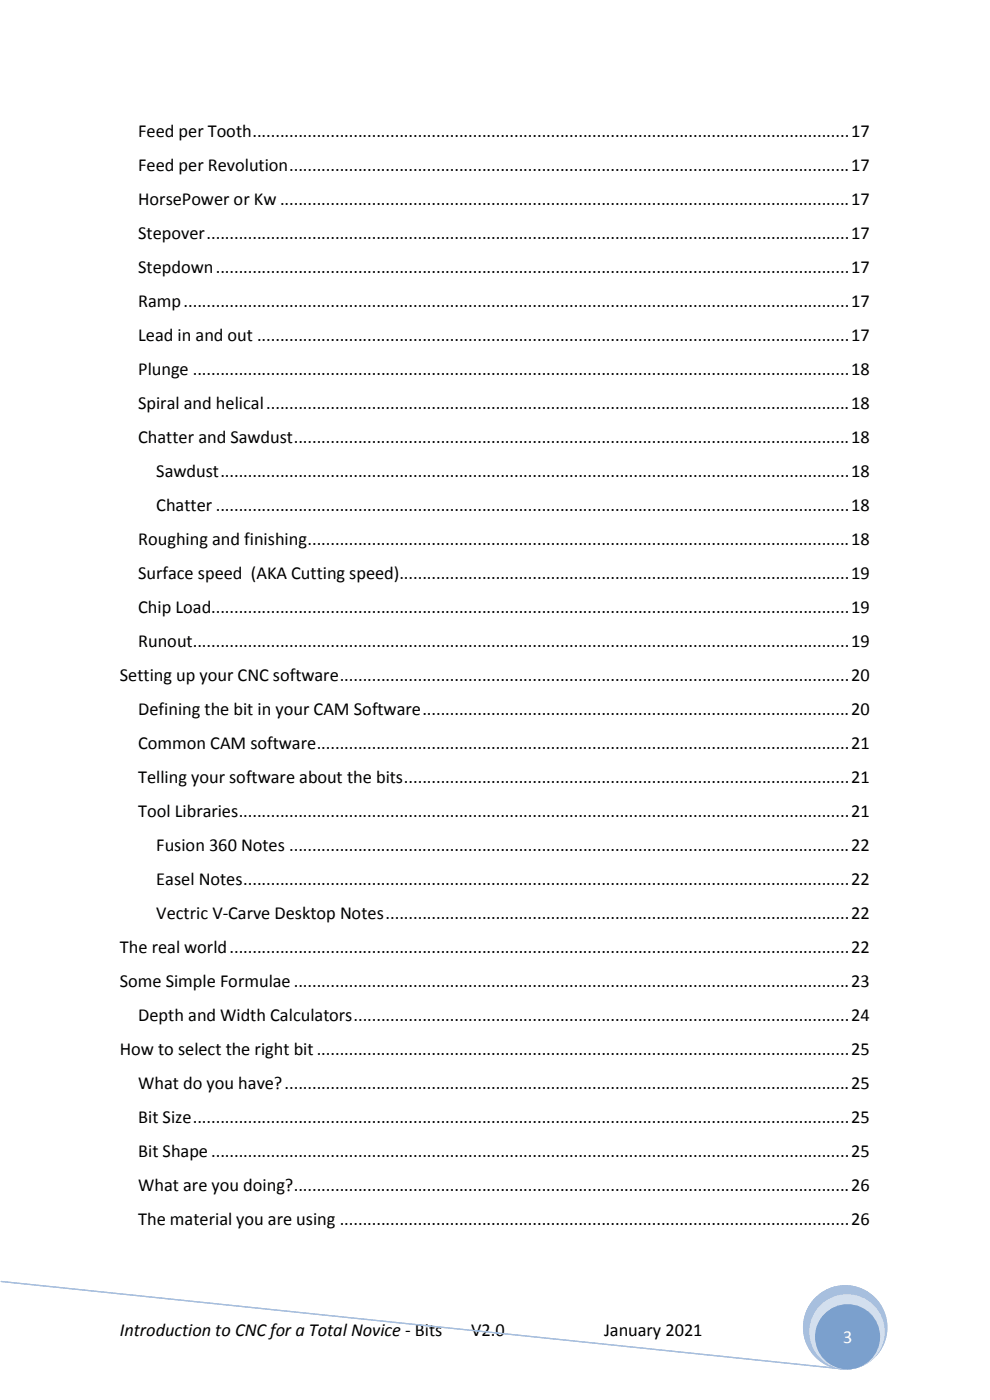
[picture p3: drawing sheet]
<svg xmlns="http://www.w3.org/2000/svg" width="210mm" height="297mm" viewBox="0 0 210 297" stroke-linecap="round" stroke-linejoin="round" font-family="sans-serif">
<defs><g id="words">
<g font-size="3.9">
<text x="29.3" y="29">Feed per Tooth..................................................................................................................................17</text>
<text x="29.3" y="36.2">Feed per Revolution..........................................................................................................................17</text>
<text x="29.3" y="43.5">HorsePower or Kw ............................................................................................................................17</text>
<text x="29.3" y="50.7">Stepover............................................................................................................................................17</text>
<text x="29.3" y="57.9">Stepdown..........................................................................................................................................17</text>
<text x="29.3" y="65.1">Ramp.................................................................................................................................................17</text>
<text x="29.3" y="72.3">Lead in and out .................................................................................................................................17</text>
<text x="29.3" y="79.5">Plunge ...............................................................................................................................................18</text>
<text x="29.3" y="86.8">Spiral and helical...............................................................................................................................18</text>
<text x="29.3" y="94">Chatter and Sawdust.........................................................................................................................18</text>
<text x="33.2" y="101.2">Sawdust.........................................................................................................................................18</text>
<text x="33.2" y="108.4">Chatter ..........................................................................................................................................18</text>
<text x="29.3" y="115.6">Roughing and finishing......................................................................................................................18</text>
<text x="29.3" y="122.8">Surface speed (AKA Cutting speed)..................................................................................................19</text>
<text x="29.3" y="130">Chip Load...........................................................................................................................................19</text>
<text x="29.3" y="137.2">Runout...............................................................................................................................................19</text>
<text x="25.4" y="144.5">Setting up your CNC software...............................................................................................................20</text>
<text x="29.3" y="151.7">Defining the bit in your CAM Software.............................................................................................20</text>
<text x="29.3" y="158.9">Common CAM software....................................................................................................................21</text>
<text x="29.3" y="166.1">Telling your software about the bits.................................................................................................21</text>
<text x="29.3" y="173.3">Tool Libraries.....................................................................................................................................21</text>
<text x="33.2" y="180.5">Fusion 360 Notes ..........................................................................................................................22</text>
<text x="33.2" y="187.7">Easel Notes....................................................................................................................................22</text>
<text x="33.2" y="194.9">Vectric V-Carve Desktop Notes.....................................................................................................22</text>
<text x="25.4" y="202.1">The real world.......................................................................................................................................22</text>
<text x="25.4" y="209.4">Some Simple Formulae.........................................................................................................................23</text>
<text x="29.3" y="216.6">Depth and Width Calculators............................................................................................................24</text>
<text x="25.4" y="223.8">How to select the right bit....................................................................................................................25</text>
<text x="29.3" y="231">What do you have?...........................................................................................................................25</text>
<text x="29.3" y="238.2">Bit Size...............................................................................................................................................25</text>
<text x="29.3" y="245.4">Bit Shape...........................................................................................................................................25</text>
<text x="29.3" y="252.6">What are you doing?.........................................................................................................................26</text>
<text x="29.3" y="259.8">The material you are using ...............................................................................................................26</text>
<text x="25.4" y="283.5">Introduction to CNC for a Total Novice - Bits</text>
<text x="100" y="283.5">V2.0</text>
<text x="128.1" y="283.5">January 2021</text>
</g>
<text font-size="3.9" fill="#fff" x="178.9" y="284.9">3</text>
</g></defs>
<path d="M.3 271.9l179.4 18.6" fill="none" stroke="#a7bfde" stroke-width=".26"/>
<circle cx="179.3" cy="281.6" r="9" fill="#a7bfde"/>
<circle cx="179.7" cy="282.6" r="8" fill="#d3dfee"/>
<circle cx="179.8" cy="283.6" r="6.9" fill="#7ba0cd"/>
<path d="M.3 271.9l179.4 18.6" fill="none" stroke="#a7bfde" stroke-width=".26"/>
<circle cx="179.3" cy="281.6" r="9" fill="#a7bfde"/>
<circle cx="179.7" cy="282.6" r="8" fill="#d3dfee"/>
<circle cx="179.8" cy="283.6" r="6.9" fill="#7ba0cd"/>
<use href="#words"/>
</svg>
